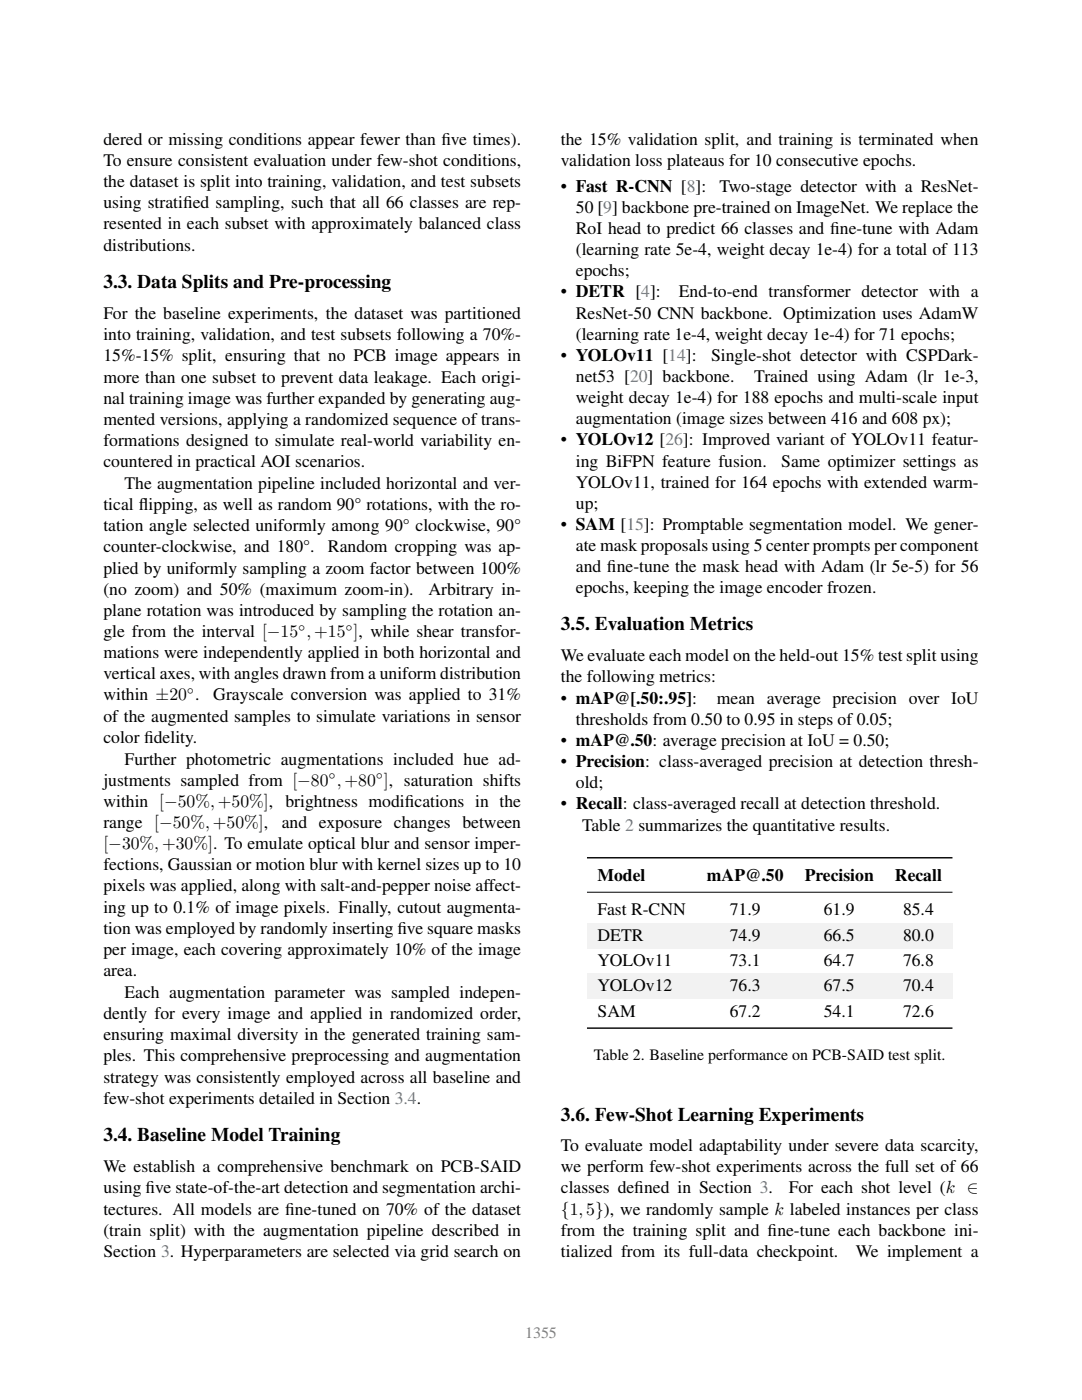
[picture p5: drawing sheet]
<svg xmlns="http://www.w3.org/2000/svg" width="216mm" height="279mm" viewBox="0 0 216 279" stroke-linecap="round" stroke-linejoin="round" font-family="sans-serif">
<defs><g id="words">
<g font-size="3.9">
<text x="20.6" y="57.5">3.3. Data Splits and Pre-processing</text>
<text x="111.9" y="125.8">3.5. Evaluation Metrics</text>
<text x="20.6" y="227.8">3.4. Baseline Model Training</text>
<text x="111.9" y="223.6">3.6. Few-Shot Learning Experiments</text>
</g>
<g font-size="3.5">
<text x="20.6" y="28.9">dered or missing conditions appear fewer than f</text>
<text x="88.1" y="28.9">ive times).</text>
<text x="111.9" y="28.9">the 15% validation split, and training is terminated when</text>
<text x="20.6" y="33.1">To ensure consistent evaluation under few-shot conditions,</text>
<text x="111.9" y="33.1">validation loss plateaus for 10 consecutive epochs.</text>
<text x="20.6" y="37.3">the dataset is split into training, validation, and test subsets</text>
<text x="20.6" y="41.6">using stratif</text>
<text x="36.5" y="41.6">ied sampling, such that all 66 classes are rep-</text>
<text x="111.9" y="38.3">• Fast R-CNN [8]:</text>
<text x="143.5" y="38.3">Two-stage detector with a ResNet-</text>
<text x="20.6" y="45.8">resented in each subset with approximately balanced class</text>
<text x="114.9" y="42.5">50 [9] backbone pre-trained on ImageNet. We replace the</text>
<text x="114.9" y="46.7">RoI head to predict 66 classes and f</text>
<text x="165.6" y="46.7">ine-tune with Adam</text>
<text x="20.6" y="50">distributions.</text>
<text x="114.9" y="50.9">(learning rate 5e-4, weight decay 1e-4) for a total of 113</text>
<text x="111.9" y="59.4">• DETR [4]:</text>
<text x="114.9" y="55.2">epochs;</text>
<text x="135.4" y="59.4">End-to-end transformer detector with a</text>
<text x="20.6" y="63.7">For the baseline experiments, the dataset was partitioned</text>
<text x="114.9" y="63.6">ResNet-50 CNN backbone. Optimization uses AdamW</text>
<text x="20.6" y="67.9">into training, validation, and test subsets following a 70%-</text>
<text x="114.9" y="67.8">(learning rate 1e-4, weight decay 1e-4) for 71 epochs;</text>
<text x="20.6" y="72.1">15%-15% split, ensuring that no PCB image appears in</text>
<text x="20.6" y="76.3">more than one subset to prevent data leakage. Each origi-</text>
<text x="111.9" y="72">• YOLOv11 [14]:</text>
<text x="114.9" y="76.2">net53 [20] backbone.</text>
<text x="141.9" y="72">Single-shot detector with CSPDark-</text>
<text x="150.5" y="76.2">Trained using Adam (lr 1e-3,</text>
<text x="20.6" y="80.6">nal training image was further expanded by generating aug-</text>
<text x="114.9" y="80.5">weight decay 1e-4) for 188 epochs and multi-scale input</text>
<text x="20.6" y="84.8">mented versions, applying a randomized sequence of trans-</text>
<text x="20.6" y="89">formations designed to simulate real-world variability en-</text>
<text x="111.9" y="88.9">• YOLOv12 [26]: Improved variant of YOLOv11 featur-</text>
<text x="114.9" y="84.7">augmentation (image sizes between 416 and 608 px);</text>
<text x="20.6" y="93.2">countered in practical AOI scenarios.</text>
<text x="114.9" y="93.1">ing BiFPN feature fusion.</text>
<text x="155.9" y="93.1">Same optimizer settings as</text>
<text x="20.6" y="101.8">tical f</text>
<text x="24.9" y="97.6">The augmentation pipeline included horizontal and ver-</text>
<text x="27.7" y="101.8">lipping, as well as random 90° rotations, with the ro-</text>
<text x="114.9" y="97.3">YOLOv11, trained for 164 epochs with extended warm-</text>
<text x="114.9" y="101.5">up;</text>
<text x="20.6" y="106">tation angle selected uniformly among 90° clockwise, 90°</text>
<text x="111.9" y="105.8">• SAM [15]: Promptable segmentation model. We gener-</text>
<text x="20.6" y="110.3">counter-clockwise, and 180°.</text>
<text x="65.4" y="110.3">Random cropping was ap-</text>
<text x="114.9" y="110">ate mask proposals using 5 center prompts per component</text>
<text x="20.6" y="114.5">plied by uniformly sampling a zoom factor between 100%</text>
<text x="20.6" y="118.7">(no zoom) and 50% (maximum zoom-in).</text>
<text x="85.5" y="118.7">Arbitrary in-</text>
<text x="114.9" y="114.2">and f</text>
<text x="114.9" y="118.4">epochs, keeping the image encoder frozen.</text>
<text x="121.1" y="114.2">ine-tune the mask head with Adam (lr 5e-5) for 56</text>
<text x="20.6" y="122.9">plane rotation was introduced by sampling the rotation an-</text>
<text x="20.6" y="131.3">mations were independently applied in both horizontal and</text>
<text x="20.6" y="127.1">gle from the interval [−15 ,+15 ], while shear transfor-</text>
<text x="111.9" y="131.9">We evaluate each model on the held-out 15% test split using</text>
<text x="20.6" y="135.6">vertical axes, with angles drawn from a uniform distribution</text>
<text x="111.9" y="136.1">the following metrics:</text>
<text x="20.6" y="139.8">within ±20 .</text>
<text x="42.6" y="139.8">Grayscale conversion was applied to 31%</text>
<text x="111.9" y="140.4">• mAP@[.50:.95]:</text>
<text x="143" y="140.4">mean average precision over IoU</text>
<text x="20.6" y="144">of the augmented samples to simulate variations in sensor</text>
<text x="20.6" y="148.2">color f</text>
<text x="28.7" y="148.2">idelity.</text>
<text x="111.9" y="148.9">• mAP@.50: average precision at IoU = 0.50;</text>
<text x="114.9" y="144.6">thresholds from 0.50 to 0.95 in steps of 0.05;</text>
<text x="24.9" y="152.6">Further photometric augmentations included hue ad-</text>
<text x="111.9" y="153.1">• Precision: class-averaged precision at detection thresh-</text>
<text x="20.6" y="156.8">justments sampled from [−80 ,+80 ], saturation shifts</text>
<text x="20.6" y="161">within [−50%,+50%], brightness modif</text>
<text x="80.8" y="161">ications in the</text>
<text x="111.9" y="161.5">• Recall: class-averaged recall at detection threshold.</text>
<text x="114.9" y="157.3">old;</text>
<text x="20.6" y="165.3">range [−50%,+50%],</text>
<text x="56.2" y="165.3">and exposure changes between</text>
<text x="116.1" y="165.8">Table 2 summarizes the quantitative results.</text>
<text x="20.6" y="173.7">fections, Gaussian or motion blur with kernel sizes up to 10</text>
<text x="20.6" y="169.5">[−30%,+30%]. To emulate optical blur and sensor imper-</text>
<text x="20.6" y="177.9">pixels was applied, along with salt-and-pepper noise affect-</text>
<text x="119.2" y="175.9">Model</text>
<text x="141.1" y="175.9">mAP@.50</text>
<text x="160.6" y="175.9">Precision</text>
<text x="178.6" y="175.9">Recall</text>
<text x="20.6" y="182.1">ing up to 0.1% of image pixels. Finally, cutout augmenta-</text>
<text x="119.2" y="182.7">Fast R-CNN</text>
<text x="145.6" y="182.7">71.9</text>
<text x="164.4" y="182.7">61.9</text>
<text x="180.2" y="182.7">85.4</text>
<text x="20.6" y="186.3">tion was employed by randomly inserting f</text>
<text x="20.6" y="190.6">per image, each covering approximately 10% of the image</text>
<text x="79.3" y="186.3">ive square masks</text>
<text x="119.2" y="187.7">DETR</text>
<text x="145.6" y="187.7">74.9</text>
<text x="164.4" y="187.7">66.5</text>
<text x="180.2" y="187.7">80.0</text>
<text x="20.6" y="194.8">area.</text>
<text x="119.2" y="192.8">YOLOv11</text>
<text x="119.2" y="197.9">YOLOv12</text>
<text x="145.6" y="197.9">76.3</text>
<text x="145.6" y="192.8">73.1</text>
<text x="164.4" y="197.9">67.5</text>
<text x="164.4" y="192.8">64.7</text>
<text x="180.2" y="197.9">70.4</text>
<text x="180.2" y="192.8">76.8</text>
<text x="20.6" y="203.4">dently for every image and applied in randomized order,</text>
<text x="24.9" y="199.2">Each augmentation parameter was sampled indepen-</text>
<text x="119.2" y="202.9">SAM</text>
<text x="145.6" y="202.9">67.2</text>
<text x="164.4" y="202.9">54.1</text>
<text x="180.2" y="202.9">72.6</text>
<text x="20.6" y="207.6">ensuring maximal diversity in the generated training sam-</text>
<text x="20.6" y="211.8">ples. This comprehensive preprocessing and augmentation</text>
<text x="20.6" y="216">strategy was consistently employed across all baseline and</text>
<text x="20.6" y="220.3">few-shot experiments detailed in Section 3.4.</text>
<text x="20.6" y="234">We establish a comprehensive benchmark on PCB-SAID</text>
<text x="111.9" y="229.7">To evaluate model adaptability under severe data scarcity,</text>
<text x="111.9" y="234">we perform few-shot experiments across the full set of 66</text>
<text x="20.6" y="238.2">using f</text>
<text x="29.1" y="238.2">ive state-of-the-art detection and segmentation archi-</text>
<text x="111.9" y="238.2">classes def</text>
<text x="126.6" y="238.2">ined in Section 3.</text>
<text x="157.4" y="238.2">For each shot level (k ∈</text>
<text x="20.6" y="242.4">tectures. All models are f</text>
<text x="56.9" y="242.4">ine-tuned on 70% of the dataset</text>
<text x="111.9" y="242.4">{1,5}), we randomly sample k labeled instances per class</text>
<text x="20.6" y="246.6">(train split) with the augmentation pipeline described in</text>
<text x="20.6" y="250.8">Section 3. Hyperparameters are selected via grid search on</text>
<text x="111.9" y="246.6">from the training split and f</text>
<text x="111.9" y="250.8">tialized from its full-data checkpoint.</text>
<text x="153.2" y="246.6">ine-tune each backbone ini-</text>
<text x="170.7" y="250.8">We implement a</text>
</g>
<text font-size="3.2" x="118.5" y="211.5">Table 2. Baseline performance on PCB-SAID test split.</text>
<text font-size="3.2" fill="#808080" x="104.8" y="267.1">1355</text>
<g font-size="2.5">
<text x="59.5" y="125.9">◦</text>
<text x="68.9" y="125.9">◦</text>
<text x="37.3" y="138.5">◦</text>
<text x="65.6" y="155.6">◦</text>
<text x="75" y="155.6">◦</text>
</g>
</g></defs>
<path d="M117.1 171.2h73" fill="none" stroke="#000" stroke-width=".28"/>
<path d="M117.1 178.1h73" fill="none" stroke="#000" stroke-width=".2"/>
<g fill="#f2f2f2">
<path d="M117.1 184.2h21.9v5.1h-21.9z"/>
<path d="M139 184.2h19.5v5.1h-19.5z"/>
<path d="M158.5 184.2h18v5.1h-18z"/>
<path d="M176.5 184.2h13.6v5.1h-13.6z"/>
<path d="M117.1 194.3h21.9v5.1h-21.9z"/>
<path d="M139 194.3h19.5v5.1h-19.5z"/>
<path d="M158.5 194.3h18v5.1h-18z"/>
<path d="M176.5 194.3h13.6v5.1h-13.6z"/>
</g>
<path d="M117.1 205.2h73" fill="none" stroke="#000" stroke-width=".28"/>
<path d="M95.2 263.2h25.4v4.9h-25.4z" fill-rule="evenodd" fill="#fff"/>
<use href="#words"/>
</svg>
